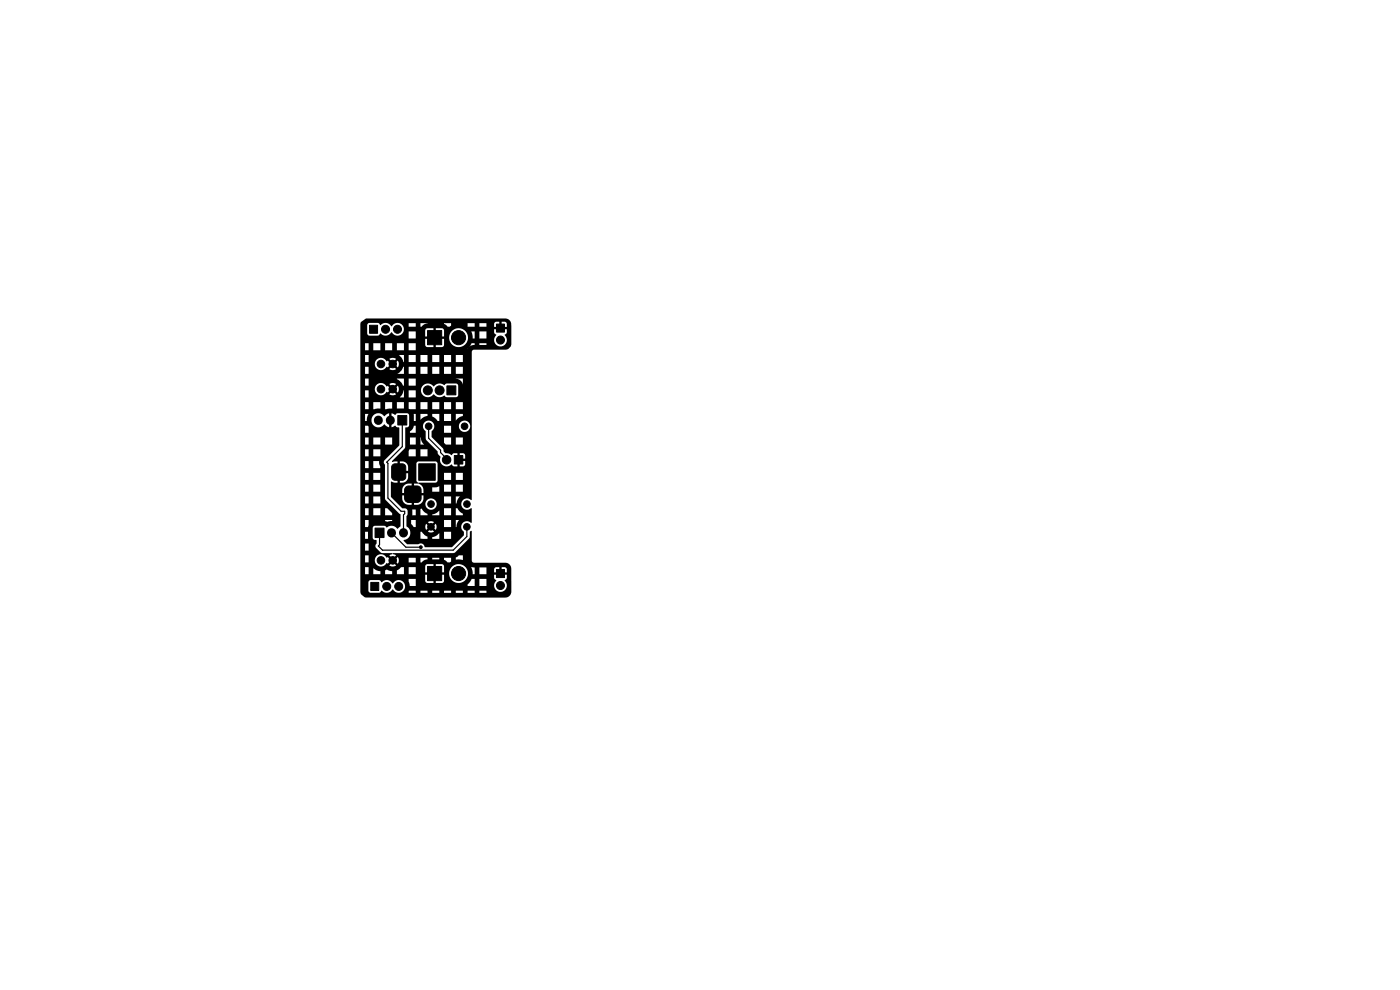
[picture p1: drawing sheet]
<svg xmlns="http://www.w3.org/2000/svg" width="297mm" height="210mm" viewBox="0 0 297 210" stroke-linecap="round" stroke-linejoin="round" font-family="sans-serif">
<g fill="#000" stroke="#000" stroke-width=".21">
<path d="M78.4 69h1.7v1.7h-1.7zM90.7 70.1h3v3h-3zM105.3 68.7h1.7v1.7h-1.7zM83.4 98.5l.4-.1h1.5l.6 .3 .2 .4v2l-.3 .6-.5 .2h-1.5l-.6-.3-.1-.5v-2zM84.4 88.2h1.9v2h-1.9zM94.8 81.9h1.9v1.9h-1.9zM96.4 96.6h1.8v1.8h-1.8zM79.6 112h1.9v2h-1.9zM86.1 103.3l.5-.2h1.9a.88 .88 0 0 1 .8 .9v1.7a.88 .88 0 0 1-.8 .9h-1.8a.88 .88 0 0 1-.9-.9v-1.9zM88.8 98.4h3.5v3.5h-3.5zM78.7 123.5h1.7v1.7h-1.7zM90.7 120.2h3v3h-3z"/>
<path d="M105.3 120.8h1.7v1.7h-1.7z"/>
<circle cx="80.8" cy="77.2" r=".8"/>
<circle cx="81.8" cy="69.8" r=".85"/>
<circle cx="83.3" cy="77.2" r=".8"/>
<circle cx="84.3" cy="69.8" r=".85"/>
<circle cx="97.3" cy="71.6" r="1.5"/>
<circle cx="106.2" cy="72.1" r=".85"/>
<circle cx="80.8" cy="82.5" r=".8"/>
<circle cx="83.3" cy="82.5" r=".8"/>
<circle cx="90.8" cy="82.8" r=".95"/>
<circle cx="90.9" cy="90.4" r=".7"/>
<circle cx="93.3" cy="82.8" r=".95"/>
<circle cx="94.7" cy="97.5" r=".9"/>
<circle cx="98.6" cy="90.4" r=".7"/>
<circle cx="80.8" cy="118.9" r=".8"/>
<circle cx="83.3" cy="118.9" r=".8"/>
<circle cx="89.3" cy="116.1" r=".3"/>
<circle cx="91.4" cy="111.8" r=".7"/>
<circle cx="91.4" cy="106.9" r=".7"/>
<circle cx="99" cy="111.8" r=".7"/>
<circle cx="99.1" cy="106.9" r=".7"/>
<circle cx="82" cy="124.4" r=".85"/>
<circle cx="84.6" cy="124.4" r=".85"/>
<circle cx="97.3" cy="121.7" r="1.5"/>
<circle cx="106.2" cy="124.2" r=".85"/>
</g>
<path d="M80.3 89.1v.1M82.8 89.1v.1M83.1 113v.1M85.6 113v.1" fill="none" stroke="#000" stroke-width="1.9"/>
<path d="M85.3 89.2v5.5l-3.3 3.3 .3 .3v7.4l2.8 2.8h.8v.5l-.3 .2v3.8M90.9 90.4v2.6l2.6 2.5v.5l1.2 1.3M83.1 113l3 3.1h3.2M99 111.8v2l-2.9 2.9h-15l-.8-.9 .2-.2v-2.6" fill="none" stroke="#000" stroke-width=".25"/>
<path d="M76.6 68.3l1.1-.7h29.4a1.27 1.27 0 0 1 1.4 1.3v4.2l-.2 .5-.4 .4-.7 .2h-6.7l-.4 .4v31.4l-.2 .1a1.23 1.23 0 0 0-1.7 0 1.23 1.23 0 0 0 .1 1.8 1.23 1.23 0 0 0 1.7-.1v3.1a1.26 1.26 0 0 0-1.9 .1 1.26 1.26 0 0 0 .3 1.9v.7l-2.5 2.5h-5.8a.87 .87 0 0 0-1.4-.6h-2.3l-.8-.9 .8-.3h4.3v-.4h1v.4h4v-1.5h-1.5v1.5h-1v-1.2l-1 .7-1.5 .1-.7-.5-.5-.6h-.3v1.5h-2.8l.1-.1a1.52 1.52 0 0 0 .5-1.4h3.8a1.2 1.2 0 0 0 1.3 0l-.7-.7-.6 .7h-3.8l-.2-.6-.6-.5v-.6h1l.5 .7h.5v-.1h2l.2 .7 .7-.6a.35 .35 0 0 0 .3 .3 .35 .35 0 0 0 .4-.3l.6 .6 .2-.6h4.2l.2-.8 .4-.7h-.7v1.5h-1v-1.5h-1.5v1.5h-1.6l-.2-.7-.6 .6a.38 .38 0 0 0-.4-.3 .38 .38 0 0 0-.4 .3l-.6-.6-.2 .6h-2v-.9h2.6l.6 .6 .7-.6a1.19 1.19 0 0 0-1.3 0h-2.6v-.5h-1v.8h-1v-1.6l.3-.5-.1-.9h1v1.2h.8v-1.2h-1.8l-.2-.1h3v1.3h1.5v-.2h1v.2h6.5v-.3l-.6-.4-.6-.8h-.3v1.5h-1v-1.5h-1.5v1.5h-1v-1l-1 .7-1.5 .1-.9-.7-.4-.5-3.2 .1-.9-.2-2.3-2.4-.1-1.5h2.4v.7h.8v.5h-.8v.7a1.37 1.37 0 0 0 1.3 1.3h.7v-1.8h.5v1.8l2.4-.3a1.2 1.2 0 0 0 1.3 1.3 1.2 1.2 0 0 0 1.1-1.3h4.3l.1-.8 .6-.7h-.9v1.5h-1v-1.5h-1.5v1.5h-1.6a1.2 1.2 0 0 0-1.2-1.1 1.2 1.2 0 0 0-1.2 1.1h-1l.6-.7v-1h-.8v-.5h.8l-.1-1.2h2v.9h6.5v-1.5h-1.5v1.5h-1v-1.5h-1.5v1.5h-1v-1.2l-.8 .3h-2.7l-.4-.6-.5-.2v-.2h3.6l.4-.3v-.3h5.4v-1.5h-1.5v1.5h-1v-1.5h-1.5v1.5h-1.4v-3.5l-.1-.3-.3-.1h-3.7l-.4 .4v3.6l.4 .6-.1 .1h-.8v1.7h-.5v-1.7h-.7a1.38 1.38 0 0 0-1.3 1.3h-2.4l.1-1.8 .6 .3h.7v-.8h.5v.8a1.36 1.36 0 0 0 1.8-1.2v-.8h-1.5v-.5h1.5v-1a1.37 1.37 0 0 0-1.8-1v.8h-.5v-.8h-1.2l2.2-2.3h1.4v1.2h4v-1.5h-1.5v1.5h-1v-1.5h-1.3l-.2 .3h-1.4l.6-.6 .1-.7h4l-.5-.6-.2-.9h-.1v1.5h-1v-1.5h-1.2v1.5h-1v-2.8h1v.3h1.2v-1.5h1.5l.1 .6 .5 .6 .1 1.8 2.4 2.4 .1 .6 .5 .5a1.49 1.49 0 0 0 .5 1.9 1.49 1.49 0 0 0 1.9-.2l.5 .4h.7v-1h.5v1l1-.1 .2-1h-1v-.5h1l-.1-.9-.3-.3h-.8v1.1h-.5v-1.1h-.7l-.5 .5-.7-.4-.6-.1-.4-.4-.1-.6-1.2-1.2h1.4l.4 .4h3.6v-1.5h-1.5v1.5h-1v-1.5h-1.5v1.1h-1.4l-1.2-1.2v-.9h4.1v-1.5h1.7v.2a1.2 1.2 0 0 0 1.8 1 1.2 1.2 0 0 0 0-2.1 1.2 1.2 0 0 0-1.8 .9h-3.2v1.5h-2.6v-.3a1.22 1.22 0 0 0 0-2.1 1.22 1.22 0 0 0-1.9 .9h-1.9l-.2 .7-.6 .5h-1v-.8a.59 .59 0 0 0 .8-.5v-2.1l-.1-.3h1.1v1.5h.4v-.2h1l1-.7h1.5l.6 .3 .5 .6 3.9-.1 .7-.6 .8-.3v-.5h-1.5v1.4h-1v-1.4h-1.5v1.5h-1v-1.5h-1.5v.6h-1.5l.5-.2v-.4h-1.5v1.3h-1v-1.3l-3.9-.1-.5 .3-.7-.3v1h-.5v-1l-1.1 .6a1.51 1.51 0 0 0-2.2-.2 1.51 1.51 0 0 0 0 2.2 1.51 1.51 0 0 0 2.3-.3l.4 .4 .6 .2v-1h.5v1l.7-.3 .3 .3 .6 .2v3.7l-3.1 3.1-.2 .4 .3 .6v7.2l3.3 3.3v2.5l-.6 .6a1.73 1.73 0 0 0-2.4-.3l-.5-.4h-2l-.3 .2-.1 .3v2.1a.6 .6 0 0 0 .7 .5l.1 .7-.2 .3v.4l1 1.2 .4 .1 2.2 .1-.1 .2-.6 .2 .7 .7-.4 .3-.7-.7-.1 .2a1.34 1.34 0 0 0-2.1-.5 1.34 1.34 0 0 0 0 2.1 1.34 1.34 0 0 0 2.1-.5l.1 .2 .7-.7 .4 .4-.7 .7 .6 .2 7-.1v1.3h1.3v.5h-1.3v1.4l.4 .4h1.4v-1.3h.5v1.3l1.4-.1 .3-.3v-1.4h-1.3l.1-.4h2.3a2 2 0 0 0 2.7 2.1 2 2 0 0 0 .7-3.3h1.3l.3 1.5h2.9v-1.4h-1.5v1.4h-1v-1.4l-2-.1-.1-.1a2.01 2.01 0 0 0-2.1-.4 2.01 2.01 0 0 0-1.2 1.7h-2.3l-.1-.1h1.3v-1.3l-.4-.4h-1.3v1.2h-.5v-1.2h-1.4l-.4 .4h-6.5l.3-.1-.6-.7 .3-.4 .7 .7 .1-.3h5l.7-.5h4l.7 .5h.5l.3-.2v-.8h-1.5v.5h-4l3-.1v-.4h-1.5v.4h-1v-.4h-1.5v1h-1v-1h-1.5v1h-2.2l.1-.5-.2-.6h12.3v.5l1.5 .1v-1h-.9l-.6 .4-12.3-.1-.7 .7-.3-.3 .6-.7-.7-.4 13-.1 3.2-3.1 .2-1.4 .3-.2 .1 6.3 .2 .4 6.8 .1a1.27 1.27 0 0 1 1.4 1.3v4.8a1.28 1.28 0 0 1-1.3 1.3l-29.7-.1-.9-.6-.1-.3h26.7v-.5h-1.5v.5h-25.2h24.2v-.5h-1.5v.5h-22.7h21.7v-.5h-1.5v.5h-20.2h19.2v-.5h-1.5v.5h-17.7h16.7v-.5h-1.5v.5h-15.2h14.2v-.5h-1.5v.5h-12.7l-.1-2.3h1.8v1.9l.2 .3h2.1l.4-.4a1.57 1.57 0 0 0 2.4-.3 1.44 1.44 0 0 0 2.2 .4h1.2v.4h1.5v-.5l-2.7 .1 .1-.1a1.35 1.35 0 0 0-.1-1.9h1.2l.2 .9h1.3v-.3h11v.3h4v-.2h1.6v.2a1.38 1.38 0 0 0 2.1 1.1 1.38 1.38 0 0 0 .2-2.3l.4-.3v-.9h-.9v-.5h.9v-.8l-.4-.3h-.7v.9h-.5v-.9h-.6l-.4 .3-.1 .8h.9v.5h-.9l.1 .9 .4 .3-.5 1h-1.6v-1.3h-1.5v1.5h-1v-1.5h-.6l-.9 1.2h-11v-1.2h-1.5v.6h-1.2a1.45 1.45 0 0 0-2.2 .4 1.52 1.52 0 0 0-2.4-.3l-.5-.5-1.9 .1-.3 .4h-1.8v-1.7h4.3v-.6l-.8-.2h1.8v.8h1.5v-.6l-.8-.2h1.8v.8h4v-1.5h-1.5v1.5h-1v-1.5h-.6l-.9 .7h-1.8l-.3-.2-.4 .2h-1.8l-.7-.5v1.3h-1v-1.5h-.8v1.5h-1v-2.5h1.8v-1.5h-.8v1.5h-1v-2.5h1.8v-1.5h-.8v1.5h-1v-2.5h1.7v-1.5h-.7v1.5h-1v-2.5h1.7l.1-1.3h3.5l.5 .2 1-.2v-.2h-1.5v.2h-3.5v-.2h-.8v1.5h-1v-2.5h6.8v-.4l-1.1-1.1h-.4v1.5h-1v-1.5h-1.5v1.5h-1v-1.5h-.8v1.5h-1v-2.5h4.3v-1.5h-1.5v1.5h-1v-1.5h-.8v1.5h-1v-2.5h4.3v-1.5h-1.5v1.5h-1v-1.5h-.8v1.5h-1v-2.5h4.3v-1.5h-1.5v1.5h-1v-1.5h-.8v1.5h-1v-2.5h4.3l-.3-1.5h-1.2v1.5h-1v-1.5h-.8v1.5h-1v-2.5h4.3v-1.5h-1.5v1.5h-1v-1.5h-.8v1.5h-1v-2.5h6.8v-1.5h-1.5v1.5h-1v-1.5h-1.5v1.5h-1v-1.5h-.8v1.5h-1v-2.5h1.8l-.1-1.5h-.7v1.5h-1v-2.5h1.4l.1-.8 .3-.7h-.8v1.5h-1v-2.5h21.8v-1.5h-1.5v1.5h-1v-1.5h-1.5v1.5h-1v-1.5h-1.5v1.5h-1v-1.5h-1.5v1.5h-1v-1.5h-1.5v1.4h-4.4h3.4v-1.4h-1.5v1.4h-1v-1.4h-1.5v1.5h-2.3l1.3-.1v-1.4h-1.5v1.5h-1v-1.5h-.8v1.5h-1v-2.5h11.8v-1.5h-1.5v1.5h-1v-1.5l-.4 .9-.5 .6h-6.6v-1.5h-.8v1.5h-1v-1.9h3.1v.3a1.35 1.35 0 0 0 1.1 1.1 1.35 1.35 0 0 0 1.5-.7l.1 .2 .7-.7 .4 .4-.7 .7a1.29 1.29 0 0 0 1.4-.1l-.6-.6 .3-.4 .7 .7 .2-.6h4.7a1.5 1.5 0 0 0 1 1.5 1.5 1.5 0 0 0 1.7-.6 1.63 1.63 0 0 0 2.3 .3l.4 .3 2.1 .1 .3-.2 .1-.3v-2.1l-.2-.3h-2.2l-.5 .3a1.74 1.74 0 0 0-2.3 .3 1.48 1.48 0 0 0-1.6-.6 1.48 1.48 0 0 0-1.1 1.3h-4.7l-.2-.9-.7 .7-.3-.3 .6-.7a1.29 1.29 0 0 0-1.4 0l.7 .7-.4 .3-.7-.7-.2 .2a1.31 1.31 0 0 0-1.4-.7 1.31 1.31 0 0 0-1.1 1.1h-3.1v-.6h1.8v-1.4h6l.9 .7 .4 .7h2.7v-1.4h8.8l.8 .4 .4 .9v-1.4h-11.5v1.5h-1v-1.5h-1.5v.1l-6.8-.1v1.5h-1v-2.5h21.8v-1.5h-1.5v1.5h-1v-1.5h-1.5v1.5h-1v-1.5h-1.5v1.5h-1v-1.5h-1.5v1.5h-1v-1.5h-1.5v1.5h-1v-1.5h-.2l-.4 .9-.8 .6h-6.1v-1.5h-.8v1.5h-1v-2.2h3.1a1.35 1.35 0 0 0 1 1.4 1.35 1.35 0 0 0 1.6-.7l.1 .1 .7-.6 .4 .3-.7 .7a1.29 1.29 0 0 0 1.4 0l-.6-.7 .3-.3 .7 .6a1.29 1.29 0 0 0 0-1.4l-.7 .7-.3-.4 .6-.7a1.29 1.29 0 0 0-1.4 0l.7 .7-.4 .4-.7-.7-.2 .1a1.31 1.31 0 0 0-1.4-.7 1.31 1.31 0 0 0-1.1 1.2h-3.1v-.3h1.8v-1.5h6.4l.7 .7 .3 .8h12.6v-1.5h-1.5v1.5h-1v-1.5h-1.5v1.5h-1v-1.5h-1.5v1.5h-1v-1.5h-1.5v1.5h-1v-1.5h-1.5v1.5h-1v-1.5h-8.3v1.5h-1v-2.5h11.8v-.4h11v.2l.2-.3-.2 .1h-11v-1.1h-1.5v1.5h-1v-1.5h-1.5v1.5h-1v-1.5h-1.5v1.5h-1v-1.5h-1.5v1.5h-1v-1.5h-.8v1.5h-1v-2.5h11.8v-1.5h-1.5v1.5h-10.3v-2.8h1.5v1.8l.3 .3 2 .1 .5-.5a1.49 1.49 0 0 0 2.4-.2 1.4 1.4 0 0 0 1.4 .7 1.4 1.4 0 0 0 1.2-1.1h4.5v1.3h1.3v.5h-1.3v1.3l.4 .4h1.4v-1.3h.5v1.3h1.4l.3-.4v-1.3h-1.3l.1-.4h2.3a2 2 0 0 0 2.5 2.1h1.8l.3-.3 .5-.1h2.8v-.4h-1.5v.4h-1v-.4h-.7l-.4 .8h-1.8l.1-.1a2 2 0 0 0 1.3-1.5h5.6v.2a1.38 1.38 0 0 0 2.1 1.1 1.38 1.38 0 0 0 .2-2.3l.4-.3v-.9h-.9v-.5h.9v-.8l-.4-.3h-.7v1h-.5v-1l-.7 .1-.3 .2-.1 .8h.9v.5h-.9l.1 .9 .4 .3-.5 1h-5.6v-.8l-.4-.9h1.2l.3 1.5h2.9v-1.5h-1.5v1.5h-1v-1.5h-.7a2.12 2.12 0 0 1-1.8-.5 2 2 0 0 0-2.9 1.7h-2.3l-.1-.1h1.3v-1.4l-.4-.4h-1.3v1.3h-.5v-1.3h-1.4l-.4 .5h-4.5l-.1-.8h3.8l.8-.6h4l.8 .6h8.2v-.7h-1.5v.7h-1v-.7h-1.5v.7h-3.8l.3-.2v-.5h-1.5v.1h-4l.5-.1h-1.5v.7h-1v-.7h-1.5v.7h-1.1a1.42 1.42 0 0 0-2.5-.1 1.52 1.52 0 0 0-2.4-.2l-.6-.5h-1.8l-.4 .5h-1.5z" fill="#000"/>
</svg>
